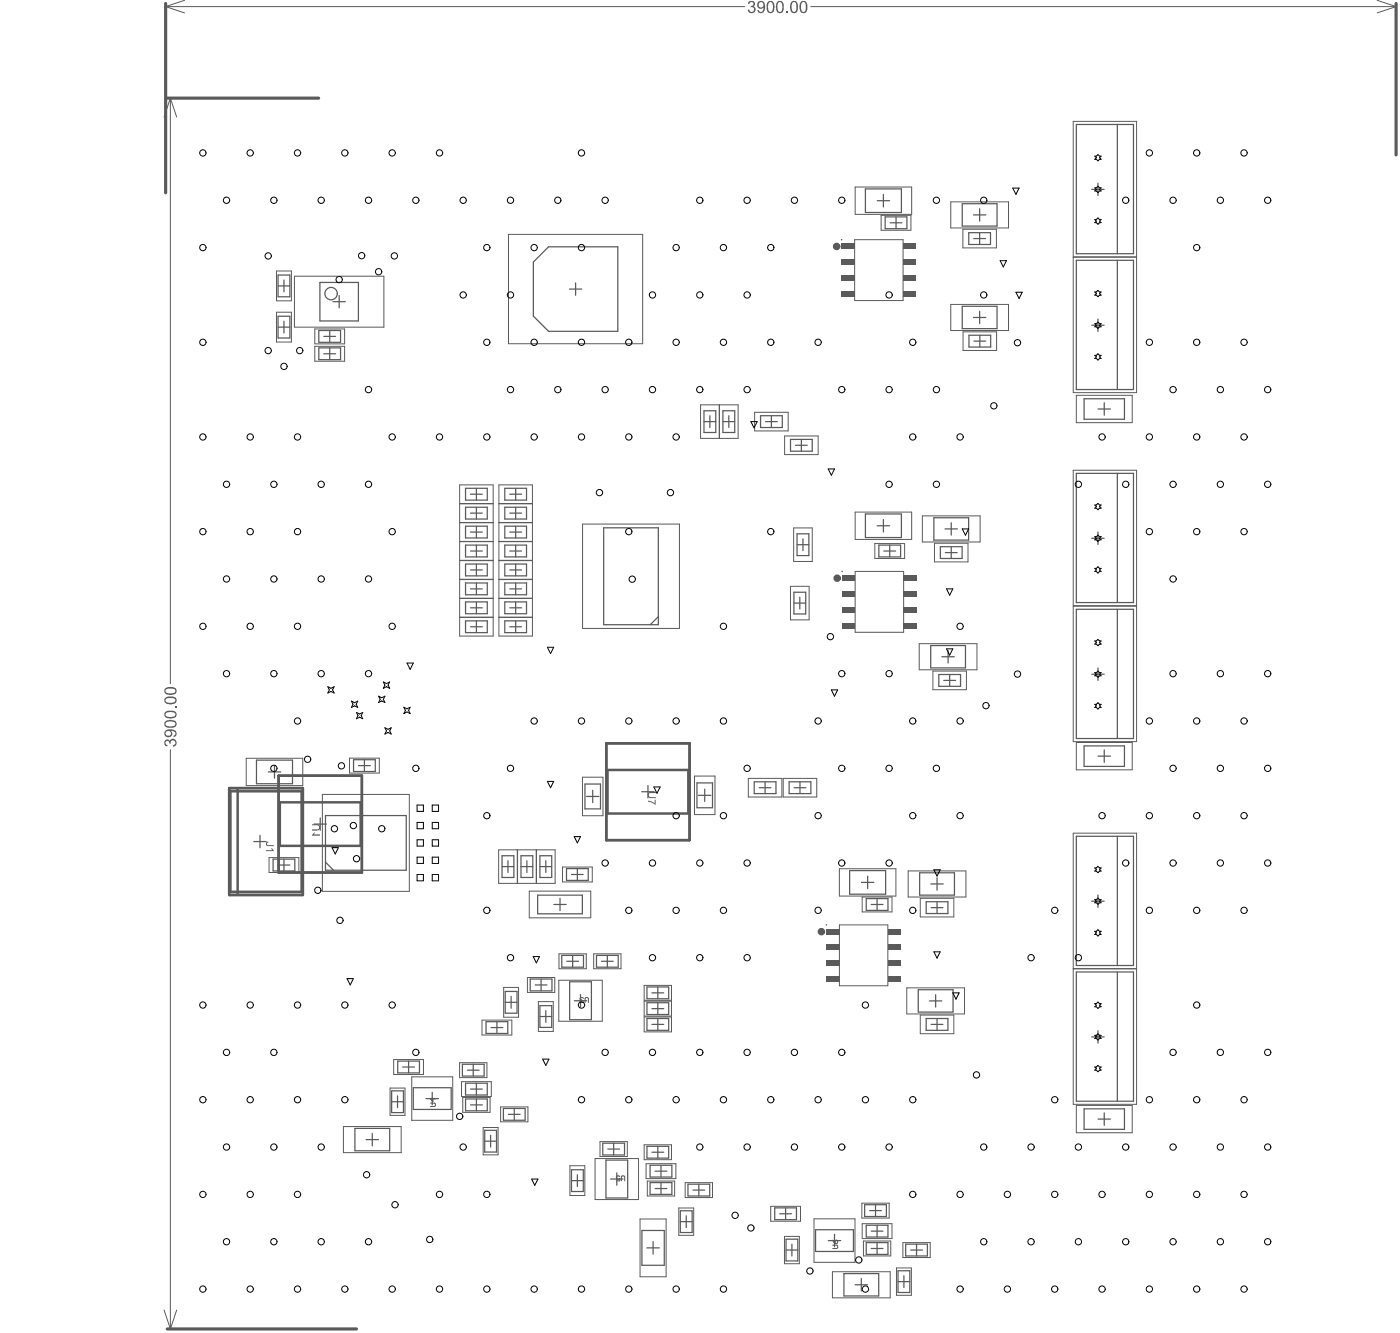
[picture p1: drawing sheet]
<svg xmlns="http://www.w3.org/2000/svg" width="375mm" height="357mm" viewBox="0 0 375 357" stroke-linecap="round" stroke-linejoin="round" font-family="sans-serif">
<path d="M85.8 219v3.4M94.7 203.5h5.8v3.1h-5.8zM171.9 212h3.3M173.6 210.4v3.3M68 225.4h3.3M69.6 223.7v3.4M73.1 230.1h5.9v3.2h-5.9zM84.1 220.7h3.3" fill="none" stroke="#5a5a5a" stroke-width=".33"/>
<path d="M74.6 207.7h22.3v26h-22.3zM75 214.9h21.6v11.6h-21.6z" fill="none" stroke="#5a5a5a" stroke-width=".66"/>
<path d="M86.4 212.8h23.2v25.9h-23.2z" fill="none" stroke="#5a5a5a" stroke-width=".27"/>
<g fill="#5a5a5a">
<path d="M241.9 78h.7v1.4h-.7z"/>
<path d="M242.6 78h2.8v1.4h-2.8z"/>
<path d="M241.9 73.8h.7v1.4h-.7z"/>
<path d="M242.6 73.8h2.8v1.4h-2.8z"/>
<path d="M241.9 69.5h.7v1.4h-.7z"/>
<path d="M242.6 69.5h2.8v1.4h-2.8z"/>
<path d="M241.9 65.3h.7v1.4h-.7z"/>
<path d="M242.6 65.3h2.8v1.4h-2.8z"/>
<path d="M228.2 78h.8v1.4h-.8z"/>
<path d="M225.4 78h2.8v1.4h-2.8z"/>
<path d="M228.2 73.8h.8v1.4h-.8z"/>
<path d="M225.4 73.8h2.8v1.4h-2.8z"/>
<path d="M228.2 69.5h.8v1.4h-.8z"/>
<path d="M225.4 69.5h2.8v1.4h-2.8z"/>
<path d="M228.2 65.3h.8v1.4h-.8z"/>
<path d="M225.4 65.3h2.8v1.4h-2.8z"/>
<path d="M242 166.8h.8v1.4h-.8z"/>
<path d="M242.8 166.8h2.7v1.4h-2.7z"/>
<path d="M242 162.6h.8v1.4h-.8z"/>
<path d="M242.8 162.6h2.7v1.4h-2.7z"/>
<path d="M242 158.4h.8v1.4h-.8z"/>
<path d="M242.8 158.4h2.7v1.4h-2.7z"/>
<path d="M242 154.2h.8v1.4h-.8z"/>
<path d="M242.8 154.2h2.7v1.4h-2.7z"/>
<path d="M228.3 166.8h.8v1.4h-.8z"/>
<path d="M225.6 166.8h2.8v1.4h-2.8z"/>
<path d="M228.3 162.6h.8v1.4h-.8z"/>
<path d="M225.6 162.6h2.8v1.4h-2.8z"/>
<path d="M228.3 158.4h.8v1.4h-.8z"/>
<path d="M225.6 158.4h2.8v1.4h-2.8z"/>
<path d="M228.3 154.2h.8v1.4h-.8z"/>
<path d="M225.6 154.2h2.8v1.4h-2.8z"/>
<path d="M237.8 261.5h.8v1.4h-.8z"/>
<path d="M238.5 261.5h2.8v1.4h-2.8z"/>
<path d="M237.8 257.3h.8v1.4h-.8z"/>
<path d="M238.5 257.3h2.8v1.4h-2.8z"/>
<path d="M237.8 253.1h.8v1.3h-.8z"/>
<path d="M238.5 253.1h2.8v1.3h-2.8z"/>
<path d="M237.8 248.8h.8v1.4h-.8z"/>
<path d="M238.5 248.8h2.8v1.4h-2.8z"/>
<path d="M224.1 261.5h.8v1.4h-.8z"/>
<path d="M221.4 261.5h2.7v1.4h-2.7z"/>
<path d="M224.1 257.3h.8v1.4h-.8z"/>
<path d="M221.4 257.3h2.7v1.4h-2.7z"/>
<path d="M224.1 253.1h.8v1.3h-.8z"/>
<path d="M221.4 253.1h2.7v1.3h-2.7z"/>
<path d="M224.1 248.8h.8v1.4h-.8z"/>
<path d="M221.4 248.8h2.7v1.4h-2.7z"/>
<circle cx="225.4" cy="64.2" r=".21"/>
<circle cx="225.6" cy="153" r=".21"/>
<circle cx="221.4" cy="247.7" r=".21"/>
</g>
<g fill="none" stroke="#5a5a5a" stroke-width=".27">
<path d="M287.5 32.5h16.9v36.3h-16.9zM229.1 50.1h15.1v7.3h-15.1zM236 57.7h8v4h-8zM254.7 54.1h15.4v7h-15.4zM74.1 72.6h4v8h-4zM78.9 74h23.9v13.6h-23.9zM136.2 62.8h35.9v29.3h-35.9zM228.9 64.2h13v16.3h-13zM257.9 61.4h9v5h-9zM287.5 68.9h16.9v36.3h-16.9zM74.1 83.6h4v8h-4zM84.3 92.8h8v3.9h-8z"/>
<path d="M84.3 88.1h8v4h-8zM254.7 81.5h15.4v7h-15.4zM258 88.9h8.9v5h-8.9zM187.7 108.4h4.9v9h-4.9zM192.7 108.4h5v9h-5zM202.1 110.4h9v5h-9zM210.2 116.8h8.9v5h-8.9zM288.3 105.9h15v7.3h-15zM123.1 129.9h9v5h-9zM123.1 134.9h9v5h-9zM133.6 129.9h9v5h-9zM133.6 134.9h9v5h-9z"/>
<path d="M229.1 137.2h15.1v7.3h-15.1zM247.1 138.2h15.4v7h-15.4zM287.5 125.9h16.9v36.3h-16.9zM123.1 140h9v5h-9zM123.1 145.1h9v5h-9zM123.1 150.2h9v4.9h-9zM123.1 155.2h9v5h-9zM133.6 140h9v5h-9zM133.6 145.1h9v5h-9zM133.6 150.2h9v4.9h-9zM133.6 155.2h9v5h-9zM156 140.4h26v27.9h-26z"/>
<path d="M211.7 157h5v9h-5zM212.6 141.4h5v9h-5zM229.1 153h12.9v16.3h-12.9zM234.3 145.6h8v4h-8zM250.3 145.5h9v5h-9zM123.1 160.3h9v5h-9zM123.1 165.4h9v5h-9zM133.6 160.3h9v5h-9zM133.6 165.4h9v5h-9zM246.2 172.4h15.5v7h-15.5zM249.9 179.7h9v5h-9zM287.5 162.4h16.9v36.2h-16.9z"/>
<path d="M288.3 198.9h15v7.3h-15zM66 203.1h15.1v7.3h-15.1zM93.6 203.1h8v3.9h-8zM156 208.2h5.5v10.3h-5.5zM186 207.9h5.5v10.3h-5.5zM200.4 208.5h9v5h-9zM209.8 208.5h9v5h-9zM72.1 229.7h8v4h-8zM133.6 227.6h5v9h-5zM138.6 227.6h5v9h-5zM141.8 238.7h16.4v7.1h-16.4zM143.7 227.6h5v9h-5z"/>
<path d="M150.7 232.2h7.9v4h-7.9zM224.8 232.7h15.2v7.3h-15.2zM243.3 233.3h15.4v6.9h-15.4zM287.5 223.1h16.9v36.3h-16.9zM149.7 255.5h7.3v4h-7.3zM159 255.5h7.3v4h-7.3zM224.8 247.7h13v16.3h-13zM230.9 240.2h8v4h-8zM246.5 240.6h9v5h-9zM287.5 259.5h16.9v36.3h-16.9zM129.1 273.2h8v4h-8zM134.9 264.5h4v7.9h-4z"/>
<path d="M141.3 261.8h7.3v4h-7.3zM144.2 268.3h4v7.9h-4zM149.7 262.5h11.6v11h-11.6zM172.5 263.9h7.4v4h-7.4zM172.5 268.1h7.4v4h-7.4zM172.5 272.4h7.4v4h-7.4zM242.9 264.6h15.5v7h-15.5zM246.5 271.9h9v5h-9zM104.5 291.4h4v7.3h-4zM105.4 283.8h8v4h-8zM110.3 288.4h11v11.7h-11zM123.1 284.6h7.3v4h-7.3z"/>
<path d="M123.6 289.7h8v4h-8zM124 293.9h7.3v4h-7.3zM134.1 296.5h7.3v3.9h-7.3zM288.3 296.1h15v7.3h-15zM92 301.7h15.5v7h-15.5zM129.4 302h4v7.3h-4zM152.7 312.2h4v8h-4zM159.4 310.3h11.6v11h-11.6zM160.7 305.8h7.3v3.9h-7.3zM172.5 306.6h7.4v4h-7.4zM173.1 311.7h7.9v4h-7.9zM173.4 316.3h7.3v4h-7.3z"/>
<path d="M183.5 316.7h7.4v4h-7.4zM171.4 326.5h7v15.5h-7zM181.8 323.5h4v7.4h-4zM206.4 323.1h8v4h-8zM210.1 331.1h4v7.4h-4zM218 326.4h11v11.7h-11zM230.9 322.2h7.3v4h-7.3zM230.9 327.7h8v4h-8zM231.3 332.4h7.3v4h-7.3zM240.1 339.6h4v7.3h-4zM241.8 332.8h7.4v4h-7.4zM223 340.6h15.4v7h-15.4z"/>
</g>
<g fill="none" stroke="#5a5a5a" stroke-width=".33">
<path d="M288.3 33.3h15.3v34.6h-15.3zM299.3 33.3v34.6M231.8 50.6h9.7v6.3h-9.7zM235 53.8h3.3M236.6 52.1v3.3M237.1 58.1h5.8v3.2h-5.8zM238.4 59.7h3.2M240 58.1v3.2M257.7 54.6h9.4v6h-9.4zM260.7 57.6h3.4M262.4 55.9v3.3M292.4 50.7h3.4"/>
<path d="M294.1 49.1v3.3M74.5 76.6h3.1M74.5 73.7h3.1v5.8h-3.1zM76.1 75v3.2M85.7 75.6h10.3v10.4h-10.3zM90.8 79.1v3.4M146.9 66.1h18.6v22.6h-18.6l-4-4v-14.5zM152.5 77.4h3.3M154.2 75.8v3.3M259.5 62.3h5.8v3.2h-5.8zM260.8 63.9h3.2M262.4 62.3v3.2"/>
<path d="M288.3 69.7h15.3v34.6h-15.3zM299.3 69.7v34.6M74.5 87.6h3.1M74.5 84.7h3.1v5.8h-3.1zM76.1 86v3.2M85.4 93.2h5.8v3.1h-5.8zM85.4 88.5h5.8v3.2h-5.8zM86.7 94.7h3.2M86.7 90.1h3.2M88.3 88.5v3.2M88.3 93.2v3.1M89.2 80.8h3.3"/>
<path d="M257.7 82h9.4v6h-9.4zM259.5 89.8h5.9v3.1h-5.9zM260.7 85h3.4M260.9 91.4h3.1M262.4 83.4v3.3M262.5 89.8v3.1M292.4 87.1h3.4M294.1 85.4v3.4M188.6 112.9h3.1M188.6 110h3.1v5.8h-3.1zM190.1 111.3v3.2M193.6 112.9h3.2"/>
<path d="M193.6 110h3.2v5.8h-3.2zM195.2 111.3v3.2M203.7 111.3h5.8v3.2h-5.8zM205 112.9h3.2M206.6 111.3v3.2M211.7 117.7h5.9v3.1h-5.9zM213.1 119.3h3.1M214.7 117.7v3.1M290.4 106.8h10.8v5.5h-10.8zM294.1 109.5h3.3M295.8 107.9v3.3M124.7 130.8h5.8v3.1h-5.8z"/>
<path d="M124.7 135.9h5.8v3.1h-5.8zM126 132.4h3.2M126 137.4h3.2M127.6 130.8v3.1M127.6 135.9v3.1M135.2 130.8h5.8v3.1h-5.8zM135.2 135.9h5.8v3.1h-5.8zM136.5 132.4h3.2M136.5 137.4h3.2M138.1 130.8v3.1M138.1 135.9v3.1M231.8 137.7h9.7v6.3h-9.7z"/>
<path d="M236.6 139.2v3.3M250.1 138.7h9.4v6h-9.4zM254.8 140v3.3M288.3 126.8h15.3v34.6h-15.3zM299.3 126.8v34.6M124.7 140.9h5.8v3.2h-5.8zM124.7 146h5.8v3.2h-5.8zM124.7 151.1h5.8v3.1h-5.8zM124.7 156.1h5.8v3.2h-5.8zM126 147.6h3.2M126 142.5h3.2M126 152.6h3.2"/>
<path d="M126 157.7h3.2M127.6 140.9v3.2M127.6 146v3.2M127.6 151.1v3.1M127.6 156.1v3.2M135.2 146h5.8v3.2h-5.8zM135.2 140.9h5.8v3.2h-5.8zM135.2 151.1h5.8v3.1h-5.8zM135.2 156.1h5.8v3.2h-5.8zM136.5 147.6h3.2M136.5 142.5h3.2M136.5 152.6h3.2"/>
<path d="M136.5 157.7h3.2M138.1 140.9v3.2M138.1 146v3.2M138.1 151.1v3.1M138.1 156.1v3.2M161.7 141.4h14.6v25.9h-14.6zM212.7 158.6h3.1v5.8h-3.1zM213.5 145.9h3.2M213.5 143h3.2v5.8h-3.2zM214.2 159.9v3.2M215.1 144.3v3.2M235 140.8h3.3"/>
<path d="M235.4 146h5.8v3.2h-5.8zM236.7 147.6h3.2M238.3 146v3.2M251.9 146.4h5.8v3.2h-5.8zM253.1 141.7h3.4M253.2 148h3.2M254.8 146.4v3.2M292.4 144.2h3.4M294.1 142.5v3.3M124.7 161.2h5.8v3.2h-5.8zM124.7 166.3h5.8v3.1h-5.8zM126 162.8h3.2"/>
<path d="M126 167.9h3.2M127.6 161.2v3.2M127.6 166.3v3.1M135.2 161.2h5.8v3.2h-5.8zM135.2 166.3h5.8v3.1h-5.8zM136.5 162.8h3.2M136.5 167.9h3.2M138.1 161.2v3.2M138.1 166.3v3.1M176.3 165.2l-2.1 2.1M212.7 161.5h3.1M249.3 172.9h9.3v6h-9.3z"/>
<path d="M252.3 175.9h3.3M254 174.2v3.4M288.3 163.2h15.3v34.6h-15.3zM294.1 178.9v3.3M299.3 163.2v34.6M251.5 180.7h5.8v3.1h-5.8zM252.8 182.2h3.2M254.4 180.7v3.1M290.4 199.8h10.8v5.5h-10.8zM292.4 180.6h3.4M68.7 203.6h9.6v6.3h-9.6zM71.9 206.7h3.3"/>
<path d="M73.5 205.1v3.3M87.2 218.4h21.6v14.7h-21.6zM96 205.1h3.2M97.6 203.5v3.1M156.7 210h4.1v6.6h-4.1zM157.1 213.3h3.3M158.8 211.6v3.4M186.7 209.7h4.1v6.6h-4.1zM187.1 213h3.3M188.8 211.3v3.4M202 209.4h5.8v3.1h-5.8zM203.4 211h3.1"/>
<path d="M204.9 209.4v3.1M211.4 209.4h5.8v3.1h-5.8zM212.7 211h3.2M214.3 209.4v3.1M294.1 202.5h3.3M295.8 200.9v3.3M74.5 231.7h3.1M76.1 230.1v3.2M87.2 230.9l2.1 2.2M134.5 232.1h3.1M134.5 229.2h3.1v5.8h-3.1zM136.1 230.5v3.2"/>
<path d="M139.6 232.1h3.1M139.6 229.2h3.1v5.8h-3.1zM141.1 230.5v3.2M144 239.7h12v5h-12zM144.6 232.1h3.2M144.6 229.2h3.2v5.8h-3.2zM146.2 230.5v3.2M151.7 232.6h5.9v3.2h-5.9zM153.1 234.2h3.1M154.7 232.6v3.2M227.6 233.2h9.6v6.3h-9.6zM230.7 236.3h3.4"/>
<path d="M232.4 234.7v3.3M246.3 233.8h9.4v5.9h-9.4zM249.3 236.7h3.4M251 235.1v3.3M288.3 224h15.3v34.6h-15.3zM294.1 239.7v3.3M299.3 224v34.6M148.3 242.2h3.4M150 240.6v3.3M150.5 255.9h5.8v3.1h-5.8zM151.8 257.5h3.2M153.4 255.9v3.1"/>
<path d="M159.8 255.9h5.8v3.1h-5.8zM161.1 257.5h3.2M162.7 255.9v3.1M232 240.7h5.9v3.1h-5.9zM233.4 242.2h3.1M234.9 240.7v3.1M248.1 241.5h5.8v3.2h-5.8zM249.4 243.1h3.2M251 241.5v3.2M292.4 241.4h3.4M130.2 273.6h5.8v3.2h-5.8zM131.5 275.2h3.2"/>
<path d="M133.1 273.6v3.2M135.3 268.4h3.2M135.3 265.5h3.2v5.9h-3.2zM136.9 266.9v3.1M142 262.2h5.8v3.2h-5.8zM143.4 263.8h3.1M144.6 272.2h3.2M144.6 269.3h3.2v5.9h-3.2zM144.9 262.2v3.2M146.2 270.7v3.1M152.6 262.9h5.8v10.2h-5.8zM153.8 268h3.4"/>
<path d="M155.5 266.4v3.3M173.3 272.8h5.8v3.1h-5.8zM173.3 264.3h5.8v3.2h-5.8zM173.3 268.6h5.8v3.1h-5.8zM174.6 274.4h3.2M174.6 265.9h3.2M174.6 270.1h3.2M176.2 264.3v3.2M176.2 268.6v3.1M176.2 272.8v3.1M246 265.1h9.3v6h-9.3zM248.1 272.8h5.8v3.1h-5.8z"/>
<path d="M249 268.1h3.3M249.4 274.4h3.2M250.6 266.4v3.3M251 272.8v3.1M288.3 260.3h15.3v34.6h-15.3zM292.4 277.7h3.4M294.1 276v3.4M299.3 260.3v34.6M104.9 295.1h3.2M104.9 292.2h3.2v5.8h-3.2zM106.5 293.5v3.2M106.5 284.2h5.9v3.2h-5.9z"/>
<path d="M107.9 285.8h3.1M109.4 284.2v3.2M110.7 291.3h10.2v5.8h-10.2zM114.1 294.2h3.3M115.8 292.6v3.3M123.9 285h5.8v3.2h-5.8zM124.7 290.1h5.8v3.2h-5.8zM124.7 294.3h5.8v3.2h-5.8zM125.2 286.6h3.1M126 295.9h3.2M126 291.7h3.2M126.8 285v3.2"/>
<path d="M127.6 290.1v3.2M127.6 294.3v3.2M134.8 296.9h5.9v3.1h-5.9zM136.2 298.5h3.1M137.8 296.9v3.1M290.4 297h10.8v5.5h-10.8zM294.1 299.7h3.3M295.8 298.1v3.3M95.1 302.2h9.3v6h-9.3zM98.1 305.2h3.3M99.7 303.6v3.3M129.8 305.6h3.2"/>
<path d="M129.8 302.7h3.2v5.8h-3.2zM131.4 304.1v3.1M153.1 316.2h3.1M153.1 313.3h3.1v5.8h-3.1zM154.7 314.6v3.2M161.5 306.2h5.8v3.1h-5.8zM162.3 310.7h5.8v10.2h-5.8zM162.8 307.8h3.2M163.6 315.8h3.3M164.4 306.2v3.1M165.2 314.1v3.3M173.3 307h5.8v3.2h-5.8z"/>
<path d="M174.1 312.1h5.9v3.1h-5.9zM174.1 316.7h5.9v3.2h-5.9zM174.6 308.6h3.2M175.5 313.7h3.1M175.5 318.3h3.1M176.2 307v3.2M177 312.1v3.1M177 316.7v3.2M184.3 317.2h5.8v3.1h-5.8zM185.6 318.7h3.2M187.2 317.2v3.1M171.9 329.6h6v9.3h-6z"/>
<path d="M173.3 334.2h3.3M174.9 332.5v3.4M182.2 327.2h3.2M182.2 324.3h3.2v5.8h-3.2zM183.8 325.6v3.2M207.5 323.5h5.8v3.2h-5.8zM208.9 325.1h3.1M210.4 323.5v3.2M210.5 334.8h3.2M210.5 331.9h3.2v5.8h-3.2zM212.1 333.2v3.2M218.5 329.4h10.1v5.8h-10.1z"/>
<path d="M221.9 332.3h3.3M223.5 330.6v3.3M231.6 322.7h5.8v3.1h-5.8zM232 328.1h5.9v3.2h-5.9zM232 332.8h5.9v3.2h-5.9zM232.9 324.2h3.2M233.4 329.7h3.1M233.4 334.4h3.1M234.5 322.7v3.1M234.9 328.1v3.2M234.9 332.8v3.2M242.6 333.2h5.8v3.2h-5.8z"/>
<path d="M243.9 334.8h3.2M245.5 333.2v3.2M226.1 341.1h9.3v6h-9.3zM229.1 344.1h3.3M230.7 342.4v3.4M240.5 343.3h3.2M240.5 340.3h3.2v5.9h-3.2zM242.1 341.7v3.1"/>
<circle cx="88.7" cy="78.6" r="1.66"/>
</g>
<path d="M162.4 199.1h22.3v25.9h-22.3zM61.4 211.1h19.7v28.6h-19.7zM61.7 211.9h19.1v26.9h-19.1zM63.7 211.1v28.6M162.7 206.2h21.7v11.7h-21.7z" fill="none" stroke="#5a5a5a" stroke-width=".66"/>
<g fill="none" stroke="#5a5a5a" stroke-width="1">
<circle cx="224.1" cy="66" r=".5"/>
<circle cx="224.2" cy="154.9" r=".5"/>
<circle cx="220" cy="249.5" r=".5"/>
</g>
<g fill="#5a5a5a">
<path d="M173.8 212.2l1.9-.1v.3h-1.3a.56 .56 0 0 0-.7 .6 .56 .56 0 0 0 .7 .5h1.3v.3h-1.3a.89 .89 0 0 1-.8-.6 .89 .89 0 0 1 .2-1z"/>
<path d="M173.6 214.4l.9 .2 .9 .6v-1h.2v1.3l-1-.6-1-.2z"/>
<path d="M71.2 225.7l.4-.3h.2l.1 .3a.35 .35 0 0 0-.4 .3 .35 .35 0 0 0 .4 .4h1.5v.2h-1.5a.62 .62 0 0 1-.6-.2 .62 .62 0 0 1-.1-.7z"/>
<path d="M71.2 227.7h1.7l-.3-.5h.3l.5 .8h-2.2z"/>
</g>
<path d="M74.6 207.7h22.3v26h-22.3z" fill="none" stroke="#5a5a5a" stroke-width=".66"/>
<g fill="#5a5a5a">
<path d="M83.6 220.8h1.2a.86 .86 0 0 1 1 .8 .86 .86 0 0 1-1 .9h-1.2v-.4h1.2a.56 .56 0 0 0 .6-.5 .56 .56 0 0 0-.6-.6h-1.2z"/>
<path d="M84.1 223l.2 .1-.3 .4h1.7v.3h-2.1z"/>
</g>
<path d="M162.4 199.1h22.3v25.9h-22.3zM61.4 211.1h19.7v28.6h-19.7z" fill="none" stroke="#5a5a5a" stroke-width=".66"/>
<g fill="none" stroke="#5a5a5a" stroke-width=".27">
<path d="M44.4 1.8l5 1.7M44.4 1.8h155.1M49.4 .1l-5 1.7M217.2 1.8h156.8M368.9 .1l5.1 1.7M374 1.8l-5.1 1.7M45.6 26.3l1.7 5.1M45.6 26.3l-1.7 5.1M45.6 26.3v156.8M45.6 200.8v155.1M155.4 268.1h.1M155.4 268.1l.2 .4h.5l.2-.2"/>
<path d="M155.6 267.8l-.2 .3M155.6 267.8h.2M156.3 267.4l-.2-.2h-.5l-.2 .2 .2 .4M156.7 268.5v-1.1l.2-.2h.5l.2 .2v1.1M115.3 295.5h1.1l.2 .2v.4l-.2 .2h-1.1M116 294.1v.9l-.7-.7h1.3M166 315.2l-.2-.3h-.5l-.2 .3v.4l.2 .2 .7-.2v.7h-.9M166.4 316.3v-1.1l.3-.3h.4l.2 .3v1.1M223 333.5h1.2l.2 .2v.5l-.2 .2h-1.2M223 332.2l.7 .8M223.9 332.2l.5 .2v.4l-.2 .2h-.5v-.6zM43.9 350.9l1.7 5"/>
<path d="M47.3 350.9l-1.7 5"/>
</g>
<path d="M44.4 .9v50.7M374 .9v40.6M44.8 26.3h40.6M44.8 355.9h50.7" fill="none" stroke="#5a5a5a" stroke-width=".84"/>
<g fill="#5a5a5a">
<path d="M44.2 198.3a.77 .77 0 0 1 1.3 .2 1.01 1.01 0 0 1 1.7-.1 1.01 1.01 0 0 1-.8 1.6l-.1-.4a.64 .64 0 0 0 .6-.8 .64 .64 0 0 0-.8-.5 .64 .64 0 0 0-.4 .9l-.3-.1a.58 .58 0 0 0-.5-.7 .58 .58 0 0 0-.7 .6 .58 .58 0 0 0 .7 .6l-.1 .4a1.09 1.09 0 0 1-.6-1.7z"/>
<path d="M46.8 189.2h.4v.5h-.4z"/>
<path d="M200.7 .3h.1a.87 .87 0 0 1 1.2 .2 .87 .87 0 0 1-.1 1.2h-.1a1.01 1.01 0 0 1 0 1.7 1.01 1.01 0 0 1-1.5-.8l.4-.1a.64 .64 0 0 0 .8 .6 .64 .64 0 0 0 .5-.8 .64 .64 0 0 0-.9-.4v-.3a.58 .58 0 0 0 .8-.5 .58 .58 0 0 0-.6-.6 .58 .58 0 0 0-.6 .6l-.4-.1z"/>
<path d="M210.6 3h.4v.5h-.4z"/>
<path d="M44.5 196a.72 .72 0 0 0 .2 1 .72 .72 0 0 0 1-.3 .72 .72 0 0 0-.3-.9 .72 .72 0 0 0-.9 .2zM44.2 195.8l.5-.4 .9-.1a1.48 1.48 0 0 1 1.7 1.3l-.1 .5-.7 .3v-.4a.6 .6 0 0 0 .5-.7 .6 .6 0 0 0-.7-.5h-.6a1.01 1.01 0 0 1-.3 1.6 1.01 1.01 0 0 1-1.4-1z"/>
<path d="M44.6 193.4a.63 .63 0 0 0-.2 .8 .63 .63 0 0 0 .8 .3l.6 .1a.85 .85 0 0 0 1.1-1l-.8-.4zM44.4 193.1l1.4-.3a1.31 1.31 0 0 1 1.5 1.2v.1a1.61 1.61 0 0 1-2.1 .8 1.02 1.02 0 0 1-1.1-.6 1.02 1.02 0 0 1 .3-1.2z"/>
<path d="M44.6 190.9a.67 .67 0 0 0-.2 .8 .67 .67 0 0 0 .8 .3h.4a1.11 1.11 0 0 0 1.4-.7 1.97 1.97 0 0 0-2.2-.4zM44.5 190.5l1.2-.2a1.14 1.14 0 0 1 1.3 .3 1.14 1.14 0 0 1 .2 1.2 2.15 2.15 0 0 1-3.2-.1v-.7z"/>
<path d="M44.6 187a.67 .67 0 0 0-.2 .9 .67 .67 0 0 0 .8 .3h.4a.99 .99 0 0 0 1.4-.8h-.1a2.13 2.13 0 0 0-2-.4zM44.4 186.8l.6-.3h.8a1.14 1.14 0 0 1 1.4 1.4 2.03 2.03 0 0 1-2.6 .6 1.01 1.01 0 0 1-.2-1.7z"/>
<path d="M44.4 184.8a.8 .8 0 0 0 1 .9h.2a.89 .89 0 0 0 1.3-.9l-.6-.4h-1.3zM44.4 184.3l.6-.3h.8a1.07 1.07 0 0 1 1.3 .5 1.07 1.07 0 0 1-.3 1.4l-1.2 .2a1.23 1.23 0 0 1-1.2-.3 1.23 1.23 0 0 1-.3-1.3z"/>
<path d="M203.3 .8a.7 .7 0 0 0 .1 1 .7 .7 0 0 0 1-.2 .7 .7 0 0 0-.1-.9 .7 .7 0 0 0-1 .1zM203.2 .4a1.22 1.22 0 0 1 1.3 .1 1.22 1.22 0 0 1 .4 1.4 1.48 1.48 0 0 1-1.2 1.6l-.6-.2-.3-.6h.4a.6 .6 0 0 0 .7 .5 .6 .6 0 0 0 .5-.7l.1-.6a.99 .99 0 0 1-1.4 .1 .99 .99 0 0 1 0-1.4z"/>
<path d="M206 .7l-.2 .4-.1 .9a.85 .85 0 0 0 1 1.1l.4-1.1a1.14 1.14 0 0 0-.8-1.5zM205.9 .3a1.07 1.07 0 0 1 1.1 .1 1.07 1.07 0 0 1 .4 1.1l.1 .5a1.31 1.31 0 0 1-1.2 1.5h-.1a1.61 1.61 0 0 1-.8-2.1v-.6z"/>
<path d="M208.5 .7l-.3 1.2a1.11 1.11 0 0 0 .8 1.3 1.84 1.84 0 0 0 .1-2.6zM208.3 .3a1.28 1.28 0 0 1 1.4 .4 1.28 1.28 0 0 1 .2 1.3 1.11 1.11 0 0 1-.3 1.3 1.11 1.11 0 0 1-1.3 .1l-.1-.1a2.58 2.58 0 0 1 .1-3z"/>
<path d="M212.3 .7l-.3 1.2a.99 .99 0 0 0 .9 1.3v-.1a2.13 2.13 0 0 0 .4-2 .61 .61 0 0 0-.4-.5 .61 .61 0 0 0-.6 .1zM212.1 .3a1.34 1.34 0 0 1 1.4 .4 1.34 1.34 0 0 1 .2 1.5 1.02 1.02 0 0 1-.7 1.2 1.02 1.02 0 0 1-1.2-.6l-.2-1.3z"/>
<path d="M214.8 .7l-.2 1.2a.89 .89 0 0 0 .9 1.2l.3-.2v-1.1a.85 .85 0 0 0-.8-1.2zM214.7 .3a1.31 1.31 0 0 1 1.3 .4 1.31 1.31 0 0 1 .3 1.4v.3a1.06 1.06 0 0 1-1.1 1.1 1.06 1.06 0 0 1-1.1-1.1v-.5a1.53 1.53 0 0 1 .6-1.5z"/>
</g>
<g fill="none" stroke="#000" stroke-width=".27">
<path d="M271.3 50.4h1.7l-.9 1.7zM293.3 58.8h.4l.4-.4 .4 .4h.4l-.4 .4 .4 .4h-.4l-.4 .5-.4-.5h-.4l.4-.4zM293.3 50.3h.4l.4-.4 .4 .4h.4l-.4 .4 .4 .5h-.4l-.4 .4-.4-.4h-.4l.4-.5zM293.3 41.8h.4l.4-.4 .4 .4h.4l-.4 .4 .4 .5h-.4l-.4 .4-.4-.4h-.4l.4-.5zM267.9 69.8h1.7l-.9 1.7zM272.1 78.3h1.7l-.8 1.7zM293.3 78.2h.4l.4-.4 .4 .4h.4l-.4 .4 .4 .4h-.4l-.4 .5-.4-.5h-.4l.4-.4zM293.3 95.2h.4l.4-.5 .4 .5h.4l-.4 .4 .4 .4h-.4l-.4 .4-.4-.4h-.4l.4-.4zM293.3 86.7h.4l.4-.4 .4 .4h.4l-.4 .4 .4 .4h-.4l-.4 .5-.4-.5h-.4l.4-.4zM201.1 112.9h1.7l-.8 1.7zM221.8 125.6h1.7l-.8 1.7zM293.3 135.3h.4l.4-.5 .4 .5h.4l-.4 .4 .4 .4h-.4l-.4 .4-.4-.4h-.4l.4-.4z"/>
<path d="M253.5 157.7h1.7l-.8 1.7zM257.8 141.7h1.6l-.8 1.6zM293.3 152.2h.4l.4-.4 .4 .4h.4l-.4 .4 .4 .5h-.4l-.4 .4-.4-.4h-.4l.4-.5zM293.3 143.7h.4l.4-.4 .4 .4h.4l-.4 .5 .4 .4h-.4l-.4 .4-.4-.4h-.4l.4-.4zM109 177.6h1.7l-.8 1.7zM146.6 173.4h1.7l-.8 1.6zM253.5 173.8h1.7l-.8 1.7zM293.3 171.7h.4l.4-.5 .4 .5h.4l-.4 .4 .4 .4h-.4l-.4 .4-.4-.4h-.4l.4-.4zM87.8 183.9l.9 .4 .8-.4-.4 .9 .4 .8-.8-.4-.9 .4 .4-.8zM94.1 187.8l.9 .4 .8-.4-.4 .8 .4 .9-.8-.5-.9 .5 .5-.9zM95.5 190.8l.8 .4 .9-.4-.5 .9 .5 .8-.9-.4-.8 .4 .4-.8zM101.4 186.5l.9 .4 .8-.4-.4 .8 .4 .8-.8-.4-.9 .4 .4-.8z"/>
<path d="M102.7 182.7l.8 .4 .9-.4-.5 .8 .5 .8-.9-.4-.8 .4 .4-.8zM103.1 194.9l.8 .4 .9-.4-.4 .9 .4 .8-.9-.4-.8 .4 .4-.8zM108.2 189.4l.8 .4 .9-.4-.5 .9 .5 .8-.9-.4-.8 .4 .4-.8zM222.7 184.8h1.7l-.9 1.7zM293.3 188.6h.4l.4-.4 .4 .4h.4l-.4 .5 .4 .4h-.4l-.4 .4-.4-.4h-.4l.4-.4zM293.3 180.2h.4l.4-.5 .4 .5h.4l-.4 .4 .4 .4h-.4l-.4 .4-.4-.4h-.4l.4-.4zM111.7 215.6h1.7v1.7h-1.7zM115.8 215.6h1.7v1.7h-1.7zM146.6 209.3h1.7l-.8 1.7zM175.1 210.8h1.7l-.8 1.7zM88.9 227h1.7l-.8 1.7zM111.7 234.2h1.7v1.7h-1.7z"/>
<path d="M111.7 220.3h1.7v1.7h-1.7zM111.7 224.9h1.7v1.7h-1.7zM111.7 229.6h1.7v1.7h-1.7zM115.8 220.3h1.7v1.7h-1.7zM115.8 224.9h1.7v1.7h-1.7zM115.8 229.6h1.7v1.7h-1.7zM115.8 234.2h1.7v1.7h-1.7zM153.8 224.1h1.7l-.8 1.7zM250.2 232.9h1.6l-.8 1.7zM293.3 232.5h.4l.4-.5 .4 .5h.4l-.4 .4 .4 .4h-.4l-.4 .4-.4-.4h-.4l.4-.4zM142.8 256.2h1.7l-.8 1.7zM250.2 254.9h1.6l-.8 1.7z"/>
<path d="M293.3 249.4h.4l.4-.4 .4 .4h.4l-.4 .5 .4 .4h-.4l-.4 .4-.4-.4h-.4l.4-.4zM293.3 240.9h.4l.4-.4 .4 .4h.4l-.4 .5 .4 .4h-.4l-.4 .4-.4-.4h-.4l.4-.4zM93 262.1h1.7l-.9 1.7zM255.2 265.9h1.7l-.8 1.7zM293.3 277.3h.4l.4-.4 .4 .4h.4l-.4 .4 .4 .4h-.4l-.4 .5-.4-.5h-.4l.4-.4zM293.3 268.8h.4l.4-.4 .4 .4h.4l-.4 .4 .4 .4h-.4l-.4 .5-.4-.5h-.4l.4-.4zM145.4 283.7h1.6l-.8 1.7zM293.3 285.8h.4l.4-.4 .4 .4h.4l-.4 .4 .4 .4h-.4l-.4 .4-.4-.4h-.4l.4-.4zM142.4 315.8h1.7l-.9 1.7z"/>
<circle cx="54.3" cy="41" r=".85"/>
<circle cx="60.7" cy="53.6" r=".85"/>
<circle cx="67" cy="41" r=".85"/>
<circle cx="73.4" cy="53.6" r=".85"/>
<circle cx="79.7" cy="41" r=".85"/>
<circle cx="86" cy="53.6" r=".85"/>
<circle cx="92.4" cy="41" r=".85"/>
<circle cx="98.7" cy="53.6" r=".85"/>
<circle cx="105" cy="41" r=".85"/>
<circle cx="111.4" cy="53.6" r=".85"/>
<circle cx="117.7" cy="41" r=".85"/>
<circle cx="124.1" cy="53.6" r=".85"/>
<circle cx="136.7" cy="53.6" r=".85"/>
<circle cx="149.4" cy="53.6" r=".85"/>
<circle cx="155.8" cy="41" r=".85"/>
<circle cx="162.1" cy="53.6" r=".85"/>
<circle cx="187.4" cy="53.6" r=".85"/>
<circle cx="200.1" cy="53.6" r=".85"/>
<circle cx="212.8" cy="53.6" r=".85"/>
<circle cx="225.5" cy="53.6" r=".85"/>
<circle cx="250.8" cy="53.6" r=".85"/>
<circle cx="263.5" cy="53.6" r=".85"/>
<circle cx="301.5" cy="53.6" r=".85"/>
<circle cx="307.9" cy="41" r=".85"/>
<circle cx="314.2" cy="53.6" r=".85"/>
<circle cx="320.5" cy="41" r=".85"/>
<circle cx="326.9" cy="53.6" r=".85"/>
<circle cx="333.2" cy="41" r=".85"/>
<circle cx="339.6" cy="53.6" r=".85"/>
<circle cx="54.3" cy="66.3" r=".85"/>
<circle cx="71.8" cy="68.5" r=".85"/>
<circle cx="90.8" cy="74.9" r=".85"/>
<circle cx="96.9" cy="68.5" r=".85"/>
<circle cx="101.4" cy="72.8" r=".85"/>
<circle cx="105.6" cy="68.5" r=".85"/>
<circle cx="124.1" cy="79" r=".85"/>
<circle cx="130.4" cy="66.3" r=".85"/>
<circle cx="136.7" cy="79" r=".85"/>
<circle cx="143.1" cy="66.3" r=".85"/>
<circle cx="155.8" cy="66.3" r=".85"/>
<circle cx="174.8" cy="79" r=".85"/>
<circle cx="181.1" cy="66.3" r=".85"/>
<circle cx="187.4" cy="79" r=".85"/>
<circle cx="193.8" cy="66.3" r=".85"/>
<circle cx="200.1" cy="79" r=".85"/>
<circle cx="206.5" cy="66.3" r=".85"/>
<circle cx="238.2" cy="79" r=".85"/>
<circle cx="263.5" cy="79" r=".85"/>
<circle cx="320.5" cy="66.3" r=".85"/>
<circle cx="54.3" cy="91.7" r=".85"/>
<circle cx="71.8" cy="93.9" r=".85"/>
<circle cx="76.1" cy="98.1" r=".85"/>
<circle cx="80.3" cy="93.9" r=".85"/>
<circle cx="130.4" cy="91.7" r=".85"/>
<circle cx="143.1" cy="91.7" r=".85"/>
<circle cx="155.8" cy="91.7" r=".85"/>
<circle cx="168.4" cy="91.7" r=".85"/>
<circle cx="181.1" cy="91.7" r=".85"/>
<circle cx="193.8" cy="91.7" r=".85"/>
<circle cx="206.5" cy="91.7" r=".85"/>
<circle cx="219.1" cy="91.7" r=".85"/>
<circle cx="244.5" cy="91.7" r=".85"/>
<circle cx="272.5" cy="91.8" r=".85"/>
<circle cx="307.9" cy="91.7" r=".85"/>
<circle cx="320.5" cy="91.7" r=".85"/>
<circle cx="333.2" cy="91.7" r=".85"/>
<circle cx="54.3" cy="117" r=".85"/>
<circle cx="67" cy="117" r=".85"/>
<circle cx="79.7" cy="117" r=".85"/>
<circle cx="98.7" cy="104.4" r=".85"/>
<circle cx="105" cy="117" r=".85"/>
<circle cx="117.7" cy="117" r=".85"/>
<circle cx="130.4" cy="117" r=".85"/>
<circle cx="136.7" cy="104.4" r=".85"/>
<circle cx="143.1" cy="117" r=".85"/>
<circle cx="149.4" cy="104.4" r=".85"/>
<circle cx="155.8" cy="117" r=".85"/>
<circle cx="162.1" cy="104.4" r=".85"/>
<circle cx="168.4" cy="117" r=".85"/>
<circle cx="174.8" cy="104.4" r=".85"/>
<circle cx="181.1" cy="117" r=".85"/>
<circle cx="187.4" cy="104.4" r=".85"/>
<circle cx="200.1" cy="104.4" r=".85"/>
<circle cx="225.5" cy="104.4" r=".85"/>
<circle cx="238.2" cy="104.4" r=".85"/>
<circle cx="244.5" cy="117" r=".85"/>
<circle cx="250.8" cy="104.4" r=".85"/>
<circle cx="257.2" cy="117" r=".85"/>
<circle cx="266.2" cy="108.7" r=".85"/>
<circle cx="295.2" cy="117" r=".85"/>
<circle cx="307.9" cy="117" r=".85"/>
<circle cx="314.2" cy="104.4" r=".85"/>
<circle cx="320.5" cy="117" r=".85"/>
<circle cx="326.9" cy="104.4" r=".85"/>
<circle cx="333.2" cy="117" r=".85"/>
<circle cx="339.6" cy="104.4" r=".85"/>
<circle cx="60.7" cy="129.7" r=".85"/>
<circle cx="73.4" cy="129.7" r=".85"/>
<circle cx="86" cy="129.7" r=".85"/>
<circle cx="98.7" cy="129.7" r=".85"/>
<circle cx="160.6" cy="131.9" r=".85"/>
<circle cx="179.6" cy="131.9" r=".85"/>
<circle cx="238.2" cy="129.7" r=".85"/>
<circle cx="250.8" cy="129.7" r=".85"/>
<circle cx="288.9" cy="129.7" r=".85"/>
<circle cx="301.5" cy="129.7" r=".85"/>
<circle cx="314.2" cy="129.7" r=".85"/>
<circle cx="326.9" cy="129.7" r=".85"/>
<circle cx="339.6" cy="129.7" r=".85"/>
<circle cx="54.3" cy="142.4" r=".85"/>
<circle cx="60.7" cy="155.1" r=".85"/>
<circle cx="67" cy="142.4" r=".85"/>
<circle cx="73.4" cy="155.1" r=".85"/>
<circle cx="79.7" cy="142.4" r=".85"/>
<circle cx="86" cy="155.1" r=".85"/>
<circle cx="98.7" cy="155.1" r=".85"/>
<circle cx="105" cy="142.4" r=".85"/>
<circle cx="168.4" cy="142.4" r=".85"/>
<circle cx="169.3" cy="155.1" r=".85"/>
<circle cx="206.5" cy="142.4" r=".85"/>
<circle cx="307.9" cy="142.4" r=".85"/>
<circle cx="314.2" cy="155.1" r=".85"/>
<circle cx="320.5" cy="142.4" r=".85"/>
<circle cx="333.2" cy="142.4" r=".85"/>
<circle cx="54.3" cy="167.7" r=".85"/>
<circle cx="67" cy="167.7" r=".85"/>
<circle cx="79.7" cy="167.7" r=".85"/>
<circle cx="105" cy="167.7" r=".85"/>
<circle cx="193.8" cy="167.7" r=".85"/>
<circle cx="222.4" cy="170.5" r=".85"/>
<circle cx="257.2" cy="167.7" r=".85"/>
<circle cx="60.7" cy="180.4" r=".85"/>
<circle cx="73.4" cy="180.4" r=".85"/>
<circle cx="79.7" cy="193.1" r=".85"/>
<circle cx="86" cy="180.4" r=".85"/>
<circle cx="98.7" cy="180.4" r=".85"/>
<circle cx="143.1" cy="193.1" r=".85"/>
<circle cx="155.8" cy="193.1" r=".85"/>
<circle cx="168.4" cy="193.1" r=".85"/>
<circle cx="181.1" cy="193.1" r=".85"/>
<circle cx="193.8" cy="193.1" r=".85"/>
<circle cx="219.1" cy="193.1" r=".85"/>
<circle cx="225.5" cy="180.4" r=".85"/>
<circle cx="238.2" cy="180.4" r=".85"/>
<circle cx="244.5" cy="193.1" r=".85"/>
<circle cx="257.2" cy="193.1" r=".85"/>
<circle cx="264.1" cy="189" r=".85"/>
<circle cx="272.5" cy="180.5" r=".85"/>
<circle cx="307.9" cy="193.1" r=".85"/>
<circle cx="314.2" cy="180.4" r=".85"/>
<circle cx="320.5" cy="193.1" r=".85"/>
<circle cx="326.9" cy="180.4" r=".85"/>
<circle cx="333.2" cy="193.1" r=".85"/>
<circle cx="339.6" cy="180.4" r=".85"/>
<circle cx="73.4" cy="205.8" r=".85"/>
<circle cx="82.4" cy="203.4" r=".85"/>
<circle cx="91.5" cy="205.1" r=".85"/>
<circle cx="111.4" cy="205.8" r=".85"/>
<circle cx="130.4" cy="218.5" r=".85"/>
<circle cx="136.7" cy="205.8" r=".85"/>
<circle cx="181.1" cy="218.5" r=".85"/>
<circle cx="193.8" cy="218.5" r=".85"/>
<circle cx="200.1" cy="205.8" r=".85"/>
<circle cx="219.1" cy="218.5" r=".85"/>
<circle cx="225.5" cy="205.8" r=".85"/>
<circle cx="238.2" cy="205.8" r=".85"/>
<circle cx="244.5" cy="218.5" r=".85"/>
<circle cx="250.8" cy="205.8" r=".85"/>
<circle cx="257.2" cy="218.5" r=".85"/>
<circle cx="295.2" cy="218.5" r=".85"/>
<circle cx="307.9" cy="218.5" r=".85"/>
<circle cx="314.2" cy="205.8" r=".85"/>
<circle cx="320.5" cy="218.5" r=".85"/>
<circle cx="326.9" cy="205.8" r=".85"/>
<circle cx="333.2" cy="218.5" r=".85"/>
<circle cx="339.6" cy="205.8" r=".85"/>
<circle cx="85.1" cy="238.4" r=".85"/>
<circle cx="89.6" cy="222" r=".85"/>
<circle cx="94.7" cy="221.1" r=".85"/>
<circle cx="95.5" cy="230" r=".85"/>
<circle cx="102.3" cy="222" r=".85"/>
<circle cx="162.1" cy="231.1" r=".85"/>
<circle cx="174.8" cy="231.1" r=".85"/>
<circle cx="187.4" cy="231.1" r=".85"/>
<circle cx="200.1" cy="231.1" r=".85"/>
<circle cx="225.5" cy="231.1" r=".85"/>
<circle cx="238.2" cy="231.1" r=".85"/>
<circle cx="301.5" cy="231.1" r=".85"/>
<circle cx="314.2" cy="231.1" r=".85"/>
<circle cx="326.9" cy="231.1" r=".85"/>
<circle cx="339.6" cy="231.1" r=".85"/>
<circle cx="91.1" cy="246.5" r=".85"/>
<circle cx="130.4" cy="243.8" r=".85"/>
<circle cx="136.7" cy="256.5" r=".85"/>
<circle cx="168.4" cy="243.8" r=".85"/>
<circle cx="174.8" cy="256.5" r=".85"/>
<circle cx="181.1" cy="243.8" r=".85"/>
<circle cx="187.4" cy="256.5" r=".85"/>
<circle cx="193.8" cy="243.8" r=".85"/>
<circle cx="200.1" cy="256.5" r=".85"/>
<circle cx="219.1" cy="243.8" r=".85"/>
<circle cx="244.5" cy="243.8" r=".85"/>
<circle cx="276.2" cy="256.5" r=".85"/>
<circle cx="282.5" cy="243.8" r=".85"/>
<circle cx="288.9" cy="256.5" r=".85"/>
<circle cx="307.9" cy="243.8" r=".85"/>
<circle cx="320.5" cy="243.8" r=".85"/>
<circle cx="333.2" cy="243.8" r=".85"/>
<circle cx="54.3" cy="269.2" r=".85"/>
<circle cx="67" cy="269.2" r=".85"/>
<circle cx="79.7" cy="269.2" r=".85"/>
<circle cx="92.4" cy="269.2" r=".85"/>
<circle cx="105" cy="269.2" r=".85"/>
<circle cx="155.8" cy="269.2" r=".85"/>
<circle cx="231.8" cy="269.2" r=".85"/>
<circle cx="320.5" cy="269.2" r=".85"/>
<circle cx="54.3" cy="294.5" r=".85"/>
<circle cx="60.7" cy="281.9" r=".85"/>
<circle cx="67" cy="294.5" r=".85"/>
<circle cx="73.4" cy="281.9" r=".85"/>
<circle cx="79.7" cy="294.5" r=".85"/>
<circle cx="92.4" cy="294.5" r=".85"/>
<circle cx="111.4" cy="281.9" r=".85"/>
<circle cx="123.1" cy="299" r=".85"/>
<circle cx="155.8" cy="294.5" r=".85"/>
<circle cx="162.1" cy="281.9" r=".85"/>
<circle cx="168.4" cy="294.5" r=".85"/>
<circle cx="174.8" cy="281.9" r=".85"/>
<circle cx="181.1" cy="294.5" r=".85"/>
<circle cx="187.4" cy="281.9" r=".85"/>
<circle cx="193.8" cy="294.5" r=".85"/>
<circle cx="200.1" cy="281.9" r=".85"/>
<circle cx="206.5" cy="294.5" r=".85"/>
<circle cx="212.8" cy="281.9" r=".85"/>
<circle cx="219.1" cy="294.5" r=".85"/>
<circle cx="225.5" cy="281.9" r=".85"/>
<circle cx="231.8" cy="294.5" r=".85"/>
<circle cx="244.5" cy="294.5" r=".85"/>
<circle cx="261.6" cy="287.9" r=".85"/>
<circle cx="282.5" cy="294.5" r=".85"/>
<circle cx="307.9" cy="294.5" r=".85"/>
<circle cx="314.2" cy="281.9" r=".85"/>
<circle cx="320.5" cy="294.5" r=".85"/>
<circle cx="326.9" cy="281.9" r=".85"/>
<circle cx="333.2" cy="294.5" r=".85"/>
<circle cx="339.6" cy="281.9" r=".85"/>
<circle cx="54.3" cy="319.9" r=".85"/>
<circle cx="60.7" cy="307.2" r=".85"/>
<circle cx="67" cy="319.9" r=".85"/>
<circle cx="73.4" cy="307.2" r=".85"/>
<circle cx="79.7" cy="319.9" r=".85"/>
<circle cx="86" cy="307.2" r=".85"/>
<circle cx="98.2" cy="314.6" r=".85"/>
<circle cx="117.7" cy="319.9" r=".85"/>
<circle cx="124.1" cy="307.2" r=".85"/>
<circle cx="130.4" cy="319.9" r=".85"/>
<circle cx="187.4" cy="307.2" r=".85"/>
<circle cx="200.1" cy="307.2" r=".85"/>
<circle cx="212.8" cy="307.2" r=".85"/>
<circle cx="225.5" cy="307.2" r=".85"/>
<circle cx="238.2" cy="307.2" r=".85"/>
<circle cx="244.5" cy="319.9" r=".85"/>
<circle cx="257.2" cy="319.9" r=".85"/>
<circle cx="263.5" cy="307.2" r=".85"/>
<circle cx="269.8" cy="319.9" r=".85"/>
<circle cx="276.2" cy="307.2" r=".85"/>
<circle cx="282.5" cy="319.9" r=".85"/>
<circle cx="288.9" cy="307.2" r=".85"/>
<circle cx="295.2" cy="319.9" r=".85"/>
<circle cx="301.5" cy="307.2" r=".85"/>
<circle cx="307.9" cy="319.9" r=".85"/>
<circle cx="314.2" cy="307.2" r=".85"/>
<circle cx="320.5" cy="319.9" r=".85"/>
<circle cx="326.9" cy="307.2" r=".85"/>
<circle cx="333.2" cy="319.9" r=".85"/>
<circle cx="339.6" cy="307.2" r=".85"/>
<circle cx="60.7" cy="332.6" r=".85"/>
<circle cx="73.4" cy="332.6" r=".85"/>
<circle cx="86" cy="332.6" r=".85"/>
<circle cx="98.7" cy="332.6" r=".85"/>
<circle cx="105.8" cy="322.7" r=".85"/>
<circle cx="115.1" cy="332" r=".85"/>
<circle cx="196.9" cy="325.5" r=".85"/>
<circle cx="201.1" cy="328.9" r=".85"/>
<circle cx="230" cy="337.4" r=".85"/>
<circle cx="263.5" cy="332.6" r=".85"/>
<circle cx="276.2" cy="332.6" r=".85"/>
<circle cx="288.9" cy="332.6" r=".85"/>
<circle cx="301.5" cy="332.6" r=".85"/>
<circle cx="314.2" cy="332.6" r=".85"/>
<circle cx="326.9" cy="332.6" r=".85"/>
<circle cx="339.6" cy="332.6" r=".85"/>
<circle cx="54.3" cy="345.2" r=".85"/>
<circle cx="67" cy="345.2" r=".85"/>
<circle cx="79.7" cy="345.2" r=".85"/>
<circle cx="92.4" cy="345.2" r=".85"/>
<circle cx="105" cy="345.2" r=".85"/>
<circle cx="117.7" cy="345.2" r=".85"/>
<circle cx="130.4" cy="345.2" r=".85"/>
<circle cx="143.1" cy="345.2" r=".85"/>
<circle cx="155.8" cy="345.2" r=".85"/>
<circle cx="168.4" cy="345.2" r=".85"/>
<circle cx="181.1" cy="345.2" r=".85"/>
<circle cx="193.8" cy="345.2" r=".85"/>
<circle cx="216.9" cy="340.4" r=".85"/>
<circle cx="231.8" cy="345.2" r=".85"/>
<circle cx="257.2" cy="345.2" r=".85"/>
<circle cx="269.8" cy="345.2" r=".85"/>
<circle cx="282.5" cy="345.2" r=".85"/>
<circle cx="295.2" cy="345.2" r=".85"/>
<circle cx="307.9" cy="345.2" r=".85"/>
<circle cx="320.5" cy="345.2" r=".85"/>
<circle cx="333.2" cy="345.2" r=".85"/>
</g>
</svg>
